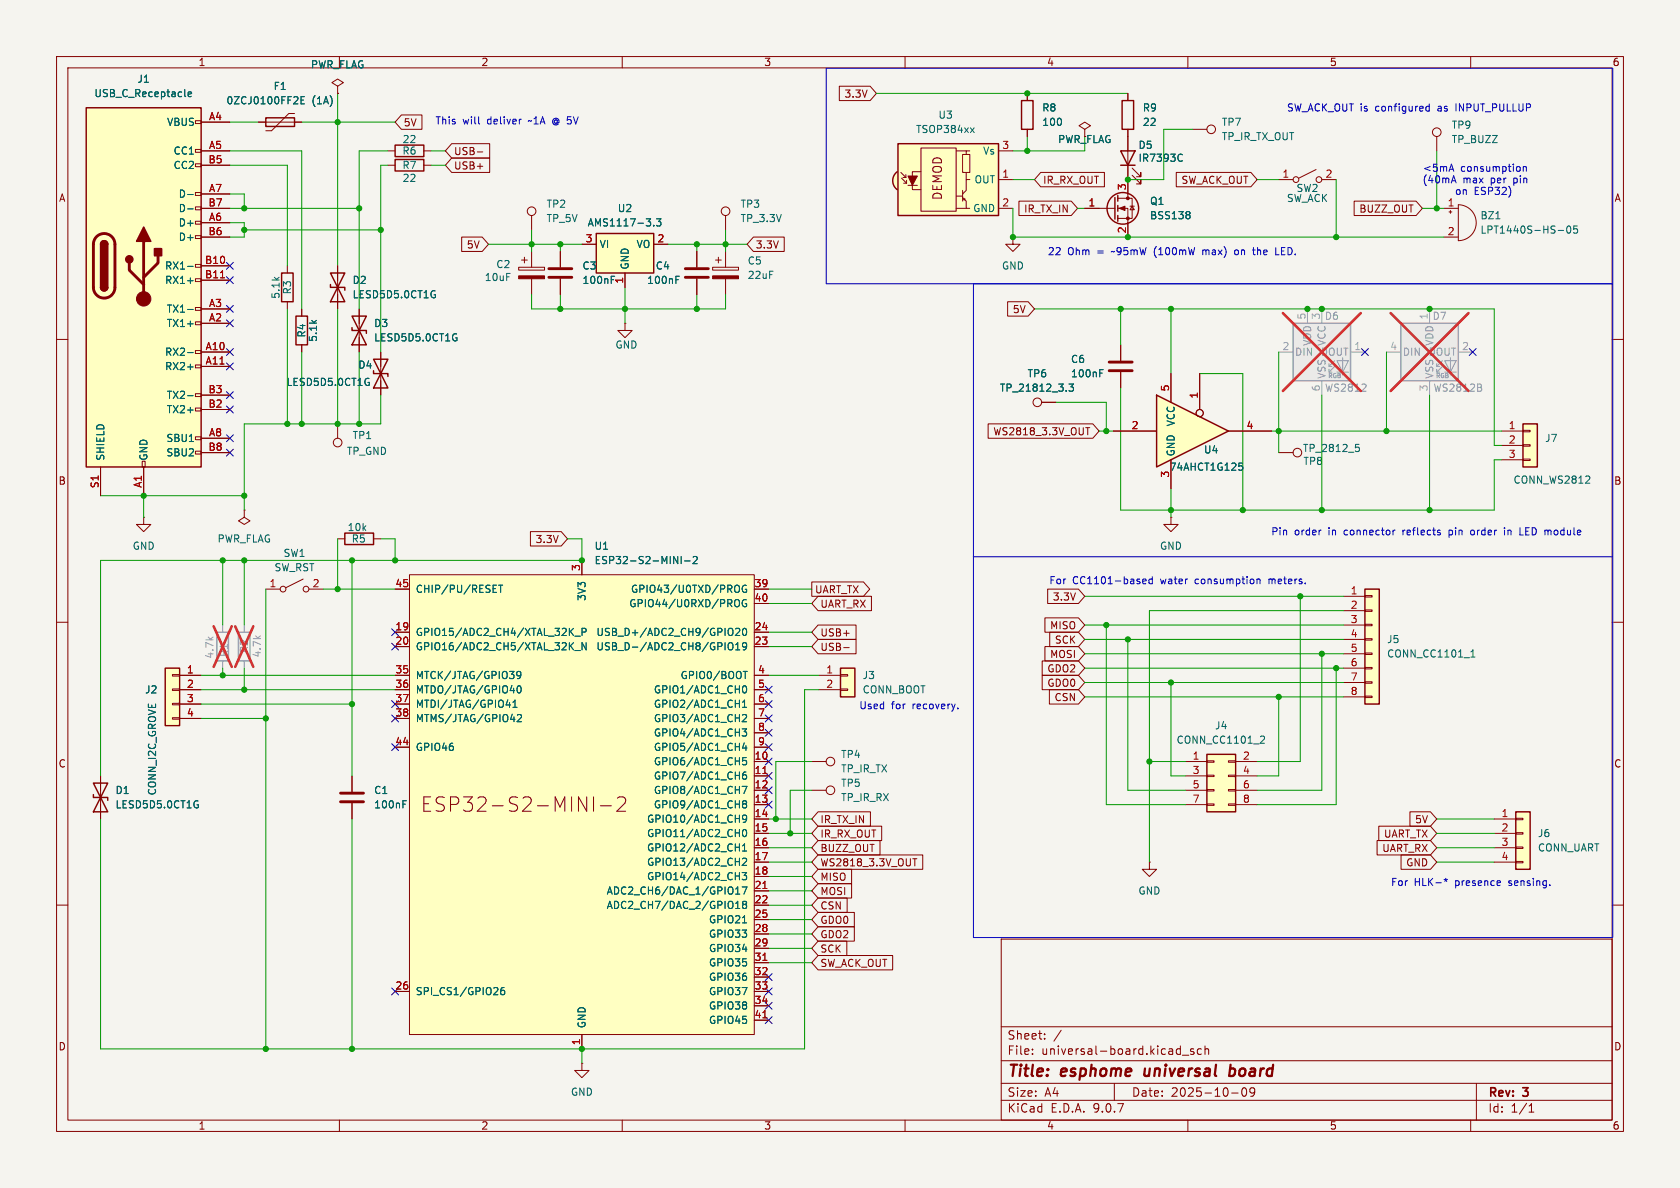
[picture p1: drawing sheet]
<svg xmlns="http://www.w3.org/2000/svg" width="297mm" height="210mm" viewBox="0 0 297 210" stroke-linecap="round" stroke-linejoin="round" font-family="sans-serif">
<defs><g id="words">
<text font-size="3.5" fill="#840000" x="73.3" y="143.7">ESP32-S2-MINI-2</text>
<g font-size="2.8" fill="#840000">
<text x="178" y="190.9">Title:</text>
<text x="187.7" y="190.9">esphome</text>
<text x="203.1" y="190.9">universal</text>
<text x="219" y="190.9">board</text>
</g>
<g font-size="2.1" fill="#840000">
<text x="166.7" y="35.5" transform="rotate(-90 166.7 35.5)">DEMOD</text>
<text x="178" y="184">Sheet:</text>
<text x="178" y="186.7">File:</text>
<text x="184.1" y="186.7">universal-board.kicad_sch</text>
<text x="178" y="196.9">KiCad</text>
<text x="178" y="194.1">Size:</text>
<text x="184.7" y="194.1">A4</text>
<text x="185.7" y="196.9">E.D.A.</text>
<text x="193.3" y="196.9">9.0.7</text>
<text x="200" y="194.1">Date:</text>
<text x="207" y="194.1">2025-10-09</text>
<text x="263" y="194.3">Rev:</text>
<text x="263" y="196.9">Id:</text>
<text x="267.1" y="196.9">1/1</text>
<text x="269.4" y="194.3">3</text>
</g>
<g font-size="1.8" fill="#840000">
<text x="35" y="11.9">1</text>
<text x="85" y="11.9">2</text>
<text x="135" y="11.9">3</text>
<text x="185" y="11.9">4</text>
<text x="235" y="11.9">5</text>
<text x="285" y="11.9">6</text>
<text x="149.2" y="17.5">3.3V</text>
<text x="71.3" y="22.5">5V</text>
<text x="80.2" y="27.6">USB-</text>
<text x="187" y="25.5">PWR_FLAG</text>
<text x="10.3" y="35.9">A</text>
<text x="80.2" y="30.2">USB+</text>
<text x="184.3" y="32.7">IR_RX_OUT</text>
<text x="208.8" y="32.7">SW_ACK_OUT</text>
<text x="285.3" y="35.9">A</text>
<text x="180.9" y="37.8">IR_TX_IN</text>
<text x="240.2" y="37.8">BUZZ_OUT</text>
<text x="82.4" y="44.1">5V</text>
<text x="133.5" y="44.1">3.3V</text>
<text x="178.9" y="55.6">5V</text>
<text x="175.5" y="77.2">WS2818_3.3V_OUT</text>
<text x="10.3" y="85.9">B</text>
<text x="285.3" y="85.9">B</text>
<text x="94.6" y="96.2">3.3V</text>
<text x="144" y="105.1">UART_TX</text>
<text x="144.9" y="107.6">UART_RX</text>
<text x="186" y="106.4">3.3V</text>
<text x="144.9" y="112.7">USB+</text>
<text x="185.5" y="111.4">MISO</text>
<text x="186.4" y="114">SCK</text>
<text x="144.9" y="115.3">USB-</text>
<text x="185.1" y="119.1">GDO2</text>
<text x="185.5" y="116.5">MOSI</text>
<text x="185.1" y="121.6">GDO0</text>
<text x="186.3" y="124.1">CSN</text>
<text x="10.3" y="135.9">C</text>
<text x="285.3" y="135.9">C</text>
<text x="144.9" y="148.3">IR_RX_OUT</text>
<text x="144.9" y="145.7">IR_TX_IN</text>
<text x="244.6" y="148.3">UART_TX</text>
<text x="250.1" y="145.7">5V</text>
<text x="144.9" y="155.9">MISO</text>
<text x="144.9" y="150.8">BUZZ_OUT</text>
<text x="144.9" y="153.4">WS2818_3.3V_OUT</text>
<text x="244.3" y="150.8">UART_RX</text>
<text x="248.5" y="153.4">GND</text>
<text x="144.9" y="161">CSN</text>
<text x="144.9" y="158.4">MOSI</text>
<text x="144.9" y="163.5">GDO0</text>
<text x="144.9" y="166.1">GDO2</text>
<text x="144.9" y="168.6">SCK</text>
<text x="144.9" y="171.1">SW_ACK_OUT</text>
<text x="10.3" y="185.9">D</text>
<text x="285.3" y="185.9">D</text>
<text x="35" y="199.9">1</text>
<text x="85" y="199.9">2</text>
<text x="135" y="199.9">3</text>
<text x="185" y="199.9">4</text>
<text x="235" y="199.9">5</text>
<text x="285" y="199.9">6</text>
</g>
<g font-size="1.8" fill="#006464">
<text x="16.6" y="17.4">USB_C_Receptacle</text>
<text x="24.2" y="14.8">J1</text>
<text x="48.3" y="16.1">F1</text>
<text x="54.9" y="12.3">PWR_FLAG</text>
<text x="29.4" y="22.5">VBUS</text>
<text x="39.9" y="18.6">0ZCJ0100FF2E</text>
<text x="55.1" y="18.6">(1A)</text>
<text x="161.8" y="23.7">TSOP384xx</text>
<text x="165.8" y="21.2">U3</text>
<text x="184.2" y="19.9">R8</text>
<text x="184.2" y="22.5">100</text>
<text x="201.9" y="19.9">R9</text>
<text x="201.9" y="22.5">22</text>
<text x="215.9" y="22.5">TP7</text>
<text x="256.5" y="23">TP9</text>
<text x="30.6" y="27.5">CC1</text>
<text x="71" y="27.5">R6</text>
<text x="71.1" y="25.5">22</text>
<text x="173.7" y="27.5">Vs</text>
<text x="201.2" y="26.5">D5</text>
<text x="201.2" y="28.8">IR7393C</text>
<text x="215.9" y="25">TP_IR_TX_OUT</text>
<text x="256.5" y="25.5">TP_BUZZ</text>
<text x="30.6" y="30.1">CC2</text>
<text x="31.5" y="35.2">D-</text>
<text x="71" y="30.1">R7</text>
<text x="71.1" y="32.4">22</text>
<text x="172.2" y="32.6">OUT</text>
<text x="227.4" y="35.9">SW_ACK</text>
<text x="229.1" y="34.1">SW2</text>
<text x="31.5" y="37.7">D-</text>
<text x="31.5" y="40.2">D+</text>
<text x="96.5" y="36.9">TP2</text>
<text x="96.5" y="39.5">TP_5V</text>
<text x="103.8" y="40.2">AMS1117-3.3</text>
<text x="109.1" y="37.7">U2</text>
<text x="130.8" y="36.9">TP3</text>
<text x="130.8" y="39.5">TP_3.3V</text>
<text x="171.9" y="37.7">GND</text>
<text x="203.2" y="39">BSS138</text>
<text x="203.2" y="36.4">Q1</text>
<text x="261.6" y="39">BZ1</text>
<text x="261.6" y="41.5">LPT1440S-HS-05</text>
<text x="29.1" y="47.9">RX1-</text>
<text x="31.5" y="42.8">D+</text>
<text x="87.6" y="47.6">C2</text>
<text x="102.9" y="47.9">C3</text>
<text x="105.9" y="44">VI</text>
<text x="111.4" y="47.8" transform="rotate(-90 111.4 47.8)">GND</text>
<text x="112.4" y="44">VO</text>
<text x="115.8" y="47.9">C4</text>
<text x="132.1" y="47">C5</text>
<text x="177" y="47.9">GND</text>
<text x="29.1" y="50.4">RX1+</text>
<text x="49.6" y="52.9" transform="rotate(-90 49.6 52.9)">5.1k</text>
<text x="51.7" y="52.1" transform="rotate(-90 51.7 52.1)">R3</text>
<text x="62.2" y="50.4">D2</text>
<text x="62.2" y="52.9">LESD5D5.0CT1G</text>
<text x="85.6" y="49.9">10uF</text>
<text x="102.9" y="50.4">100nF</text>
<text x="114.3" y="50.4">100nF</text>
<text x="132.1" y="49.5">22uF</text>
<text x="29.4" y="55.5">TX1-</text>
<text x="29.4" y="58">TX1+</text>
<text x="54.2" y="59.8" transform="rotate(-90 54.2 59.8)">R4</text>
<text x="66" y="58">D3</text>
<text x="29.1" y="63.1">RX2-</text>
<text x="29.1" y="65.6">RX2+</text>
<text x="56.2" y="60.5" transform="rotate(-90 56.2 60.5)">5.1k</text>
<text x="63.3" y="65.4">D4</text>
<text x="66" y="60.6">LESD5D5.0CT1G</text>
<text x="108.7" y="61.8">GND</text>
<text x="189.2" y="64.4">C6</text>
<text x="29.4" y="70.7">TX2-</text>
<text x="50.6" y="68.4">LESD5D5.0CT1G</text>
<text x="176.7" y="69.4">TP_21812_3.3</text>
<text x="181.6" y="66.9">TP6</text>
<text x="189.2" y="66.9">100nF</text>
<text x="29.4" y="73.3">TX2+</text>
<text x="62.2" y="77.8">TP1</text>
<text x="207.9" y="75.5" transform="rotate(-90 207.9 75.5)">VCC</text>
<text x="18.6" y="81.5" transform="rotate(-90 18.6 81.5)">SHIELD</text>
<text x="26.3" y="81.5" transform="rotate(-90 26.3 81.5)">GND</text>
<text x="29.3" y="78.3">SBU1</text>
<text x="29.3" y="80.9">SBU2</text>
<text x="61.2" y="80.6">TP_GND</text>
<text x="206.7" y="83.4">74AHCT1G125</text>
<text x="207.9" y="80.8" transform="rotate(-90 207.9 80.8)">GND</text>
<text x="212.8" y="80.4">U4</text>
<text x="230.2" y="80.1">TP_2812_5</text>
<text x="230.3" y="82.4">TP8</text>
<text x="273.1" y="78.3">J7</text>
<text x="267.5" y="85.7">CONN_WS2812</text>
<text x="61.4" y="94.1">10k</text>
<text x="23.4" y="97.4">GND</text>
<text x="38.4" y="96.1">PWR_FLAG</text>
<text x="48.4" y="101.2">SW_RST</text>
<text x="50" y="98.7">SW1</text>
<text x="62.1" y="96.1">R5</text>
<text x="105" y="99.9">ESP32-S2-MINI-2</text>
<text x="105" y="97.4">U1</text>
<text x="205" y="97.4">GND</text>
<text x="73.4" y="105">CHIP/PU/RESET</text>
<text x="103.7" y="106.3" transform="rotate(-90 103.7 106.3)">3V3</text>
<text x="111.1" y="107.5">GPIO44/U0RXD/PROG</text>
<text x="111.4" y="105">GPIO43/U0TXD/PROG</text>
<text x="73.4" y="112.6">GPIO15/ADC2_CH4/XTAL_32K_P</text>
<text x="105.3" y="112.6">USB_D+/ADC2_CH9/GPIO20</text>
<text x="245.1" y="113.9">J5</text>
<text x="73.4" y="115.2">GPIO16/ADC2_CH5/XTAL_32K_N</text>
<text x="105.3" y="115.2">USB_D-/ADC2_CH8/GPIO19</text>
<text x="245.1" y="116.4">CONN_CC1101_1</text>
<text x="25.5" y="122.8">J2</text>
<text x="73.4" y="120.2">MTCK/JTAG/GPIO39</text>
<text x="73.4" y="122.8">MTDO/JTAG/GPIO40</text>
<text x="73.4" y="125.3">MTDI/JTAG/GPIO41</text>
<text x="115.5" y="122.8">GPIO1/ADC1_CH0</text>
<text x="115.5" y="125.3">GPIO2/ADC1_CH1</text>
<text x="120.2" y="120.2">GPIO0/BOOT</text>
<text x="152.4" y="120.2">J3</text>
<text x="152.4" y="122.8">CONN_BOOT</text>
<text x="73.4" y="127.9">MTMS/JTAG/GPIO42</text>
<text x="115.5" y="127.9">GPIO3/ADC1_CH2</text>
<text x="115.5" y="130.4">GPIO4/ADC1_CH3</text>
<text x="207.9" y="131.7">CONN_CC1101_2</text>
<text x="214.7" y="129.1">J4</text>
<text x="73.4" y="132.9">GPIO46</text>
<text x="115.5" y="132.9">GPIO5/ADC1_CH4</text>
<text x="115.5" y="135.5">GPIO6/ADC1_CH5</text>
<text x="148.6" y="134.2">TP4</text>
<text x="148.6" y="136.8">TP_IR_TX</text>
<text x="20.3" y="140.6">D1</text>
<text x="20.3" y="143.1">LESD5D5.0CT1G</text>
<text x="27.8" y="140.7" transform="rotate(-90 27.8 140.7)">CONN_I2C_GROVE</text>
<text x="66" y="140.6">C1</text>
<text x="66" y="143.1">100nF</text>
<text x="115.5" y="138">GPIO7/ADC1_CH6</text>
<text x="115.5" y="140.6">GPIO8/ADC1_CH7</text>
<text x="115.5" y="143.1">GPIO9/ADC1_CH8</text>
<text x="148.6" y="139.3">TP5</text>
<text x="148.6" y="141.8">TP_IR_RX</text>
<text x="114.3" y="145.6">GPIO10/ADC1_CH9</text>
<text x="114.3" y="148.2">GPIO11/ADC2_CH0</text>
<text x="271.8" y="148.2">J6</text>
<text x="114.3" y="150.7">GPIO12/ADC2_CH1</text>
<text x="114.3" y="153.3">GPIO13/ADC2_CH2</text>
<text x="114.3" y="155.8">GPIO14/ADC2_CH3</text>
<text x="271.8" y="150.7">CONN_UART</text>
<text x="107.2" y="158.3">ADC2_CH6/DAC_1/GPIO17</text>
<text x="107.2" y="160.9">ADC2_CH7/DAC_2/GPIO18</text>
<text x="201.2" y="158.3">GND</text>
<text x="125.2" y="163.4">GPIO21</text>
<text x="125.2" y="166">GPIO33</text>
<text x="125.2" y="168.5">GPIO34</text>
<text x="125.2" y="171">GPIO35</text>
<text x="125.2" y="173.6">GPIO36</text>
<text x="73.4" y="176.1">SPI_CS1/GPIO26</text>
<text x="125.2" y="176.1">GPIO37</text>
<text x="125.2" y="178.7">GPIO38</text>
<text x="103.7" y="181.9" transform="rotate(-90 103.7 181.9)">GND</text>
<text x="125.2" y="181.2">GPIO45</text>
<text x="100.8" y="193.9">GND</text>
</g>
<g font-size="1.8" fill="#a90000">
<text x="36.8" y="21.3">A4</text>
<text x="36.8" y="29">B5</text>
<text x="36.8" y="26.4">A5</text>
<text x="177.1" y="26.4">3</text>
<text x="36.8" y="34">A7</text>
<text x="177.1" y="31.5">1</text>
<text x="199.1" y="33.7" transform="rotate(-90 199.1 33.7)">3</text>
<text x="226.6" y="31.5">1</text>
<text x="234.2" y="31.5">2</text>
<text x="36.8" y="36.6">B7</text>
<text x="36.8" y="41.7">B6</text>
<text x="36.8" y="39.1">A6</text>
<text x="177.1" y="36.6">2</text>
<text x="192.3" y="36.6">1</text>
<text x="199.1" y="41.3" transform="rotate(-90 199.1 41.3)">2</text>
<text x="255.8" y="36.6">1</text>
<text x="255.8" y="41.7">2</text>
<text x="36.2" y="46.7">B10</text>
<text x="103.4" y="42.9">3</text>
<text x="116.1" y="42.9">2</text>
<text x="36.2" y="49.3">B11</text>
<text x="110.2" y="50.2" transform="rotate(-90 110.2 50.2)">1</text>
<text x="36.8" y="54.4">A3</text>
<text x="36.8" y="56.9">A2</text>
<text x="36.2" y="62">A10</text>
<text x="36.2" y="64.5">A11</text>
<text x="36.8" y="69.6">B3</text>
<text x="206.8" y="69.3" transform="rotate(-90 206.8 69.3)">5</text>
<text x="211.8" y="70.6" transform="rotate(-90 211.8 70.6)">1</text>
<text x="36.8" y="72.1">B2</text>
<text x="36.8" y="77.2">A8</text>
<text x="200" y="75.9">2</text>
<text x="220.3" y="75.9">4</text>
<text x="266.6" y="75.9">1</text>
<text x="36.8" y="79.8">B8</text>
<text x="266.6" y="78.5">2</text>
<text x="266.6" y="81">3</text>
<text x="17.5" y="86.4" transform="rotate(-90 17.5 86.4)">S1</text>
<text x="25.1" y="86.3" transform="rotate(-90 25.1 86.3)">A1</text>
<text x="206.8" y="84.5" transform="rotate(-90 206.8 84.5)">3</text>
<text x="102.6" y="101" transform="rotate(-90 102.6 101)">3</text>
<text x="47.6" y="103.9">1</text>
<text x="55.2" y="103.9">2</text>
<text x="69.8" y="103.9">45</text>
<text x="133.3" y="103.9">39</text>
<text x="133.3" y="106.4">40</text>
<text x="238.7" y="105.2">1</text>
<text x="238.7" y="107.7">2</text>
<text x="69.8" y="111.5">19</text>
<text x="133.3" y="111.5">24</text>
<text x="238.7" y="110.2">3</text>
<text x="238.7" y="112.8">4</text>
<text x="32.9" y="119.1">1</text>
<text x="69.8" y="114">20</text>
<text x="69.8" y="119.1">35</text>
<text x="133.3" y="114">23</text>
<text x="133.9" y="119.1">4</text>
<text x="146" y="119.1">1</text>
<text x="238.7" y="115.3">5</text>
<text x="238.7" y="117.9">6</text>
<text x="32.9" y="121.7">2</text>
<text x="32.9" y="124.2">3</text>
<text x="69.8" y="121.7">36</text>
<text x="69.8" y="124.2">37</text>
<text x="133.9" y="121.7">5</text>
<text x="133.9" y="124.2">6</text>
<text x="146" y="121.7">2</text>
<text x="238.7" y="120.4">7</text>
<text x="238.7" y="122.9">8</text>
<text x="32.9" y="126.7">4</text>
<text x="69.8" y="131.8">44</text>
<text x="69.8" y="126.7">38</text>
<text x="133.9" y="126.7">7</text>
<text x="133.9" y="129.3">8</text>
<text x="133.9" y="131.8">9</text>
<text x="133.3" y="134.4">10</text>
<text x="133.3" y="136.9">11</text>
<text x="210.7" y="134.4">1</text>
<text x="210.7" y="136.9">3</text>
<text x="219.6" y="134.4">2</text>
<text x="219.6" y="136.9">4</text>
<text x="133.3" y="139.4">12</text>
<text x="133.3" y="142">13</text>
<text x="210.7" y="139.4">5</text>
<text x="210.7" y="142">7</text>
<text x="219.6" y="139.4">6</text>
<text x="219.6" y="142">8</text>
<text x="133.3" y="144.5">14</text>
<text x="133.3" y="147.1">15</text>
<text x="133.3" y="149.6">16</text>
<text x="265.4" y="144.5">1</text>
<text x="265.4" y="147.1">2</text>
<text x="265.4" y="149.6">3</text>
<text x="133.3" y="152.1">17</text>
<text x="133.3" y="154.7">18</text>
<text x="265.4" y="152.1">4</text>
<text x="133.3" y="157.2">21</text>
<text x="133.3" y="159.8">22</text>
<text x="133.3" y="162.3">25</text>
<text x="133.3" y="164.8">28</text>
<text x="133.3" y="167.4">29</text>
<text x="133.3" y="169.9">31</text>
<text x="133.3" y="172.5">32</text>
<text x="69.8" y="175">26</text>
<text x="133.3" y="175">33</text>
<text x="133.3" y="177.5">34</text>
<text x="102.6" y="184.9" transform="rotate(-90 102.6 184.9)">1</text>
<text x="133.3" y="180.1">41</text>
</g>
<g font-size="1.8" fill="#0000c2">
<text x="76.9" y="22.2">This</text>
<text x="81.8" y="22.2">will</text>
<text x="86.2" y="22.2">deliver</text>
<text x="93.8" y="22.2">~1A @ 5V</text>
<text x="227.4" y="19.9">SW_ACK_OUT is</text>
<text x="243.2" y="19.9">configured</text>
<text x="254.5" y="19.9">as</text>
<text x="257.8" y="19.9">INPUT_PULLUP</text>
<text x="251.4" y="32.6">(40mA</text>
<text x="251.5" y="30.6">&lt;5mA</text>
<text x="257.7" y="34.7">on</text>
<text x="258.2" y="30.6">consumption</text>
<text x="258.6" y="32.6">max</text>
<text x="261.2" y="34.7">ESP32)</text>
<text x="263.6" y="32.6">per</text>
<text x="267.8" y="32.6">pin</text>
<text x="185.1" y="45.3">22</text>
<text x="188.7" y="45.3">Ohm</text>
<text x="194.1" y="45.3">=</text>
<text x="196.8" y="45.3">~95mW</text>
<text x="204.5" y="45.3">(100mW</text>
<text x="213.3" y="45.3">max)</text>
<text x="219.1" y="45.3">on</text>
<text x="222.6" y="45.3">the</text>
<text x="226.7" y="45.3">LED.</text>
<text x="224.6" y="94.8">Pin</text>
<text x="228.8" y="94.8">order</text>
<text x="235" y="94.8">in</text>
<text x="237.9" y="94.8">connector</text>
<text x="248.4" y="94.8">reflects</text>
<text x="256.8" y="94.8">pin</text>
<text x="260.9" y="94.8">order</text>
<text x="267" y="94.8">in</text>
<text x="269.9" y="94.8">LED module</text>
<text x="185.4" y="103.5">For</text>
<text x="189.6" y="103.5">CC1101-based</text>
<text x="205.3" y="103.5">water</text>
<text x="211.5" y="103.5">consumption</text>
<text x="224.7" y="103.5">meters.</text>
<text x="151.8" y="125.6">Used</text>
<text x="157.6" y="125.6">for</text>
<text x="161.4" y="125.6">recovery.</text>
<text x="245.8" y="156.8">For</text>
<text x="250" y="156.8">HLK-*</text>
<text x="257.3" y="156.8">presence</text>
<text x="267" y="156.8">sensing.</text>
</g>
<g font-size="1.8" fill="#a5a4a2">
<text x="230.9" y="56.6" transform="rotate(-90 230.9 56.6)">5</text>
<text x="233.4" y="56.6" transform="rotate(-90 233.4 56.6)">3</text>
<text x="252.5" y="56.6" transform="rotate(-90 252.5 56.6)">1</text>
<text x="226.6" y="62">2</text>
<text x="239.3" y="62">1</text>
<text x="245.7" y="62">4</text>
<text x="258.4" y="62">2</text>
<text x="233.4" y="69.3" transform="rotate(-90 233.4 69.3)">6</text>
<text x="252.5" y="69.3" transform="rotate(-90 252.5 69.3)">3</text>
</g>
<g font-size="1.8" fill="#939391">
<text x="234.1" y="56.7">D6</text>
<text x="253.2" y="56.7">D7</text>
<text x="228.9" y="63.1">DIN</text>
<text x="232" y="61.2" transform="rotate(-90 232 61.2)">VDD</text>
<text x="233.4" y="63.1">DOUT</text>
<text x="234.5" y="61.2" transform="rotate(-90 234.5 61.2)">VCC</text>
<text x="247.9" y="63.1">DIN</text>
<text x="252.5" y="63.1">DOUT</text>
<text x="253.6" y="61.2" transform="rotate(-90 253.6 61.2)">VDD</text>
<text x="234.1" y="69.4">WS2812</text>
<text x="234.5" y="67.1" transform="rotate(-90 234.5 67.1)">VSS</text>
<text x="253.3" y="69.4">WS2812B</text>
<text x="253.6" y="67.1" transform="rotate(-90 253.6 67.1)">VSS</text>
<text x="37.9" y="116.5" transform="rotate(-90 37.9 116.5)">4.7k</text>
<text x="40.5" y="116.2" transform="rotate(-90 40.5 116.2)">R1</text>
<text x="44" y="115.6" transform="rotate(-90 44 115.6)">R2</text>
<text x="46.3" y="116.3" transform="rotate(-90 46.3 116.3)">4.7k</text>
</g>
<g font-size="1.1" fill="#9c9b98">
<text x="234.7" y="67">RGB</text>
<text x="253.7" y="67">RGB</text>
</g>
</g></defs>
<path d="M0 0h297v210h-297z" fill="#f5f4ef" stroke="#f5f4ef" stroke-width=".18"/>
<g fill="none" stroke="#840000" stroke-width=".18">
<path d="M10 10h277v190h-277zM12 12h273v186h-273zM60 10v2M110 10v2M160 10v2M210 10v2M260 10v2M10 60h2M285 60h2M10 110h2M285 110h2M10 160h2"/>
<path d="M177 166h108v32h-108zM285 160h2M60 198v2M110 198v2M160 198v2M177 194.5h108M177 191.5h108M177 187.5h108M177 181.5h108M182.5 186.3v.1M182.5 185.5v.1M184.7 183.6v.1"/>
<path d="M184.7 182.8v.1M187.6 182.1l-1.3 2M197 191.5v3M209 186.5h1.2M210 198v2M211 185.5l-.3-.1-.2 .2v.2l.5 .2v.3h-.5M212.4 185.5l-.4-.1-.3 .3v.4l.1 .2h.6M213 185.5l.2-.1 .4 .1 .1 .9M213 184.9v1.5M217.7 193.2h1.2M219.7 192.4l.2-.1a.81 .81 0 0 1 .6 .6 .81 .81 0 0 1-.3 .8l-.2 .1a.81 .81 0 0 1-.3-1.4zM221.8 192.9l-.3 .3h-.3l-.2-.3 .1-.5 .4-.1 .2 .1a.99 .99 0 0 1-.3 1.4h-.3"/>
<path d="M260 198v2M261 191.5v6.5M270.3 196.6h.9M270.3 195.5l.4-.4v1.5"/>
</g>
<path d="M202.4 188.9l-.1 1 .2 .3M217.5 189l.2-.1 .5 .1M217.6 188.2l-.3 2M218.2 190a.66 .66 0 0 1-.9 .1" fill="none" stroke="#840000" stroke-width=".4"/>
<path d="M269.2 74.9h2.6v7.7h-2.6z" fill="#ffffc2"/>
<path d="M47 20.8h5.1v1.6h-5.1zM49.8 48.3h2v5h-2zM52.3 55.9h2.1v5.1h-2.1zM66 63.5h2.6l-2.6 5.1h2.6zM66 65.5v.5h2.6v.5M269.2 74.9h2.6v7.7h-2.6zM61 94.2h5v2.1h-5z" fill="none" stroke="#840000" stroke-width=".25"/>
<g fill="none" stroke="#840000" stroke-width=".18">
<path d="M59.7 15.2l1-.6-1-.6-1 .6 1 .6v1.3M59.7 16.5h.1M45.7 21.6h7.6M52.1 20.1h-1l-3.1 3h-1M128.3 38.1v2.5M50.8 47v1.3M50.8 53.3v1.3M53.3 54.6v1.3M110.5 57.2v1.2h1.3l-1.3 1.3-1.3-1.3h1.3M110.5 57.2h.1M123.2 44.5v2.7M123.2 49.3v2.8"/>
<path d="M126 47.2h4.6v.6h-4.6zM126.5 46h1M127 45.5v1M128.3 44.5v2.7M128.3 49.3v2.8M53.3 61v1.2M67.3 62.2v7.7M198.1 61v2.8M198.1 65.8v2.8M265.4 76.2h3.8M265.4 78.7h3.8M269.2 76.1h1.3v.2h-1.3z"/>
<path d="M269.2 78.6h1.3v.3h-1.3zM25.4 91.4v1.3h1.3l-1.3 1.3-1.3-1.3h1.3M25.4 91.4h.1M43.2 90.2v1.2l1 .7-1 .6-1-.6 1-.7M43.2 90.2h.1M59.7 95.3h1.3M66 95.3h1.3M265.4 81.3h3.8M269.2 81.2h1.3v.2h-1.3zM47 104.1h2.5M53.6 102.4l-3.1 1.5M54.6 104.1h2.5"/>
<path d="M143.5 139.7h2.5"/>
<circle cx="128.3" cy="37.3" r=".76"/>
<circle cx="50" cy="104.1" r=".51"/>
<circle cx="54.1" cy="104.1" r=".51"/>
<circle cx="146.8" cy="139.7" r=".76"/>
</g>
<path d="M53.2 17.7h.4M53.8 17.1h-.6v1.3h.6M119.5 49.4h.4M119.5 48.8h.6M64.9 66.9h.3M65.1 67.6h.2v.4l-.2 .1M194.4 66h.4M194.4 65.3h.6M280.9 84.2l.2 .2-.1 .3-.7 .7h.8" fill="none" stroke="#006464" stroke-width=".18"/>
<path d="M121.2 47.5h4M121.2 49h4M196.1 64h4.1M196.1 65.5h4.1" fill="none" stroke="#840000" stroke-width=".51"/>
<path d="M126 48.8h4.6v.5h-4.6z" fill="#840000" stroke="#840000" stroke-width=".18"/>
<path d="M15.2 19.1h20.4v63.5h-20.4z" fill="#ffffc2"/>
<g fill="none" stroke="#840000" stroke-width=".18">
<path d="M34.5 21.3h1.1v.5h-1.1zM34.5 26.4h1.1v.5h-1.1zM34.5 29h1.1v.5h-1.1zM34.5 34h1.1v.5h-1.1zM34.5 36.6h1.1v.5h-1.1zM34.5 39.1h1.1v.5h-1.1zM35.6 21.6h5M35.6 26.7h5M35.6 29.2h5M35.6 34.3h5M35.6 36.8h5M35.6 39.4h5"/>
<path d="M34.5 41.7h1.1v.5h-1.1zM34.5 46.7h1.1v.5h-1.1zM34.5 49.3h1.1v.5h-1.1zM34.5 54.4h1.1v.5h-1.1zM34.5 56.9h1.1v.5h-1.1zM35.6 41.9h5M35.6 47h5M35.6 49.5h5M35.6 54.6h5M35.6 57.2h5M34.5 62h1.1v.5h-1.1zM34.5 64.5h1.1v.5h-1.1z"/>
<path d="M34.5 69.6h1.1v.5h-1.1zM34.5 72.1h1.1v.5h-1.1zM34.5 77.2h1.1v.5h-1.1zM34.5 79.8h1.1v.5h-1.1zM35.6 62.2h5M35.6 64.8h5M35.6 69.9h5M35.6 72.4h5M35.6 77.5h5M59.7 74.9v2.6M17.8 82.6v5M25.1 81.5h.6v1.1h-.6z"/>
<path d="M25.4 82.6v5M35.6 80h5"/>
<circle cx="59.7" cy="78.2" r=".76"/>
</g>
<path d="M15.2 19.1h20.4v63.5h-20.4zM17.8 43.2a.64 .64 0 0 1 .6-.7 .64 .64 0 0 1 .6 .7M17.8 50.8a.64 .64 0 0 0 .6 .6 .64 .64 0 0 0 .6-.6" fill="none" stroke="#840000" stroke-width=".25"/>
<path d="M17.1 41.8a1.9 1.9 0 0 1 2-.4 1.9 1.9 0 0 1 1.2 1.8v7.6a1.91 1.91 0 0 1-1.9 1.9 1.91 1.91 0 0 1-1.9-1.9v-7.8l.2-.6zM22.9 46.5v1.3l2.5 2.5M25.4 42.7v10.1M27.9 45.2v1.3l-2.5 2.5" fill="none" stroke="#840000" stroke-width=".51"/>
<g fill="#840000" stroke="#840000" stroke-width=".25">
<path d="M17.8 43.2h1.2v7.6h-1.2z"/>
<path d="M18 42.7a.64 .64 0 0 1 .7-.1 .64 .64 0 0 1 .3 .6h-1.2z"/>
<path d="M17.8 50.8h1.2a.64 .64 0 0 1-.6 .6 .64 .64 0 0 1-.6-.6z"/>
<path d="M25.4 40.1l1.3 2.6h-2.6z"/>
<path d="M27.3 43.9h1.3v1.3h-1.3z"/>
<circle cx="22.9" cy="45.8" r=".63"/>
</g>
<circle cx="25.4" cy="52.8" r="1.27" fill="#840000" stroke="#840000" stroke-width=".18"/>
<path d="M33.3 16.7l.6-.2-.1-.2-.4-.1-.1 .2v.6h.5M33.2 34.4h.9M33.2 36.9h.9M33.2 47.1h.9M33.2 49.6h.9M33.2 54.7h.9M33.2 62.3h.9M33.2 64.9h.9M33.2 69.9h.9" fill="none" stroke="#006464" stroke-width=".18"/>
<path d="M39 49.1h.7" fill="none" stroke="#a90000" stroke-width=".18"/>
<path d="M72.4 101.6h60.9v81.3h-60.9z" fill="#ffffc2"/>
<g fill="none" stroke="#840000" stroke-width=".18">
<path d="M102.9 99.1v2.5M207 91.4v1.3h1.3l-1.3 1.3-1.3-1.3h1.3M207 91.4h.1M69.8 104.1h2.6M69.8 111.8h2.6M69.8 114.3h2.6M69.8 119.4h2.6M72.4 101.6h60.9v81.3h-60.9zM133.3 104.1h2.6M133.3 111.8h2.6M133.3 114.3h2.6M133.3 119.4h2.6"/>
<path d="M133.3 106.7h2.6M17.8 137.2v7.6M62.2 137.2v2.8M69.8 132.1h2.6M69.8 121.9h2.6M69.8 124.5h2.6M69.8 127h2.6M133.3 132.1h2.6M133.3 121.9h2.6M133.3 124.5h2.6M133.3 127h2.6M133.3 129.5h2.6"/>
<path d="M133.3 134.6h2.6M133.3 137.2h2.6M133.3 139.7h2.6M62.2 142v2.8M102.3 140.9l1.4 2.5v-2.5M104.9 140.9v2.5M106.1 142.4h2M109.2 141.1l.3-.2h.6a.69 .69 0 0 1 .4 1.1l-1.5 1.4h1.6M133.3 142.2h2.6M133.3 144.8h2.6M133.3 147.3h2.6M133.3 149.9h2.6"/>
<path d="M133.3 152.4h2.6M133.3 154.9h2.6M133.3 157.5h2.6M69.8 175.3h2.6M133.3 175.3h2.6M133.3 160h2.6M133.3 162.6h2.6M133.3 165.1h2.6M133.3 167.6h2.6M133.3 170.2h2.6M133.3 172.7h2.6M133.3 177.8h2.6"/>
<path d="M102.9 188v1.2h1.2l-1.2 1.3-1.3-1.3h1.3M102.9 188h.1M102.9 182.9v2.5M133.3 180.3h2.6"/>
</g>
<g fill="none" stroke="#006464" stroke-width=".18">
<path d="M119.1 98.4l.7 1.2v-1.2M120.4 98.4v1.2M121 99.2h1M122.5 98.5l.5-.1 .3 .3-.8 .9h.8M87.2 104.1h.4M87.2 104.7h.6M87.2 103.4h.6M88.1 103.4h.8M88.5 103.4v1.3M90.1 118.7h.8l-.5 .5M90.8 119.3v.5M92.1 119.2l-.3 .3-.3-.1-.2-.2 .2-.4 .3-.1 .2 .1a.84 .84 0 0 1-.3 1.2h-.2"/>
<path d="M100.8 111.6l.6 .7M100.8 114.2l.6 .7M101.4 111.1l-.7 .7M101.4 113.6l-.7 .7M101.6 112.5h1M101.6 115h1M102.9 111.7h.6l.1-.2v-.3l-.7-.1v1.2M103.6 113.6v1.3l-.7-1.3v1.3M128.9 113.7l.1-.1a.43 .43 0 0 1 .6 .4v.5a.42 .42 0 0 1-.2 .3 .42 .42 0 0 1-.5 0M129.4 111.1a.9 .9 0 0 1 0 1.2M130.1 111.2l.4-.1 .3 .3-.8 .9h.8M130.1 114l.3-.4v1.3"/>
<path d="M130.1 114.9h.7M130.2 103.4a.43 .43 0 0 1 .5 .5v.4a.43 .43 0 0 1-.5 .4M130.2 106a.43 .43 0 0 1 .5 .4v.4a.43 .43 0 0 1-.5 .5M131.4 111.2l.2-.1a.68 .68 0 0 1 .4 .6 .68 .68 0 0 1-.4 .6l-.2-.1-.1-.3zM131.4 118.7h.7M131.7 118.7v1.3M131.9 103.5a.59 .59 0 0 0-.7 .6 .59 .59 0 0 0 .7 .6l.1-.5h-.3M131.9 106.1a.59 .59 0 0 0-.7 .5 .59 .59 0 0 0 .7 .6l.1-.5h-.3M132 114.2l-.3 .2-.3-.1-.1-.1 .1-.5 .3-.1 .2 .1a.84 .84 0 0 1-.3 1.2h-.2M89.5 124.6h.8M90.1 124.2v.8M90.3 127.2h.7"/>
<path d="M90.7 125h.7M90.7 124.1l.3-.3v1.2M91.5 126.4l.5-.1 .2 .4-.8 .9h.8M91.5 121.4l.2-.2a.68 .68 0 0 1 .4 .7 .68 .68 0 0 1-.4 .6l-.2-.1-.1-.4zM131.2 128.8h.8l-.4 .5 .3 .2v.5l-.2 .1-.5-.1M131.2 139h.9l-.6 1.3M131.3 125h.7M131.3 126.4l.4-.1 .3 .4-.8 .9h.8M131.3 124.1l.3-.3v1.2M131.4 121.4l.2-.2a.68 .68 0 0 1 .4 .7 .68 .68 0 0 1-.4 .6l-.2-.1-.1-.4zM131.6 131.3l-.3 .9h.8M131.9 136.5h-.4a.86 .86 0 0 0 0 1.2l.4-.1 .1-.4-.3-.2h-.3l-.1 .2"/>
<path d="M131.9 131.8v.9M131.9 133.9h-.6v.6l.1-.1 .5 .1 .1 .2-.1 .4-.2 .1-.4-.1M34.7 141.5l.3 .1M34.8 142.3h.3v.4l-.3 .1M71.2 141.5h.6M71.2 142.2h.5M130 149.8h.7M130.1 157.2l.3-.4v1.3M130.1 159.7l.3-.4v1.3M130.1 158.1h.7M130.7 149.2v1.2M131.2 154.2h.8l-.4 .5 .3 .2v.5l-.2 .1-.5-.1"/>
<path d="M131.2 156.8h.9l-.6 1.3M131.3 151.8l.4-.1 .3 .4-.8 .9h.8M131.3 149.5l.3-.3v1.2M131.3 150.4h.7M131.4 146.8l.2-.2a.68 .68 0 0 1 .4 .7 .68 .68 0 0 1-.4 .6l-.2-.1-.1-.4zM131.5 142.1l-.2-.2 .2-.4h.2l.3 .3-.3 .3M131.5 142.1l-.2 .2v.4l.2 .1h.4l.1-.2v-.3l-.3-.2M131.5 159.9l-.2-.3 .2-.3h.2l.3 .3-.3 .3M131.5 159.9l-.2 .2v.4l.2 .1 .4-.1 .1-.1v-.3l-.3-.2M131.5 142.1h.2M131.5 159.9h.2M132 144.6l-.3 .3-.3-.1-.1-.2 .1-.4 .3-.1 .2 .1a.84 .84 0 0 1-.3 1.2h-.2"/>
<path d="M89.1 174.6h-.4a.86 .86 0 0 0 0 1.2l.5-.1v-.4l-.2-.2h-.3l-.2 .2M130.1 160.6h.7M131.3 163.1h.7"/>
</g>
<path d="M134.9 136.7h.7M134.9 157.1h.7M134.9 169.8h.7M134.9 179.9h.7" fill="none" stroke="#a90000" stroke-width=".18"/>
<path d="M60.2 140.2h4.1M60.2 141.7h4.1" fill="none" stroke="#840000" stroke-width=".51"/>
<path d="M16.5 138.4h2.5l-2.5 5.1h2.5zM16.5 140.5v.5h2.5v.5" fill="none" stroke="#840000" stroke-width=".25"/>
<path d="M42.2 111.8h2v5h-2z" fill="none" stroke="#9c9b98" stroke-width=".25"/>
<path d="M43.2 110.5v1.3M43.2 116.8v1.3" fill="none" stroke="#9c9b98" stroke-width=".18"/>
<path d="M41.6 110.7l3.2 7.2M44.8 110.7l-3.2 7.2" fill="none" stroke="#e12e31" stroke-width=".46"/>
<path d="M29.2 118.1h2.5v10.2h-2.5z" fill="#ffffc2"/>
<path d="M29.2 118.1h2.5v10.2h-2.5z" fill="none" stroke="#840000" stroke-width=".25"/>
<path d="M30.5 119.3h1.2v.2h-1.2zM31.7 119.4h3.9M30.5 121.8h1.2v.2h-1.2zM30.5 124.3h1.2v.3h-1.2zM30.5 126.9h1.2v.2h-1.2zM31.7 121.9h3.9M31.7 124.5h3.9M31.7 127h3.9" fill="none" stroke="#840000" stroke-width=".18"/>
<path d="M38.4 111.8h2v5h-2z" fill="none" stroke="#9c9b98" stroke-width=".25"/>
<path d="M39.4 110.5v1.3M39.4 116.8v1.3" fill="none" stroke="#9c9b98" stroke-width=".18"/>
<path d="M37.8 110.7l3.2 7.2M41 110.7l-3.2 7.2" fill="none" stroke="#e12e31" stroke-width=".46"/>
<path d="M148.6 118.1h2.5v5.1h-2.5z" fill="#ffffc2"/>
<path d="M69.8 28.2h5.1v2h-5.1zM148.6 118.1h2.5v5.1h-2.5z" fill="none" stroke="#840000" stroke-width=".25"/>
<g fill="none" stroke="#840000" stroke-width=".18">
<path d="M68.6 29.2h1.2M74.9 29.2h1.3M144.8 119.4h3.8M148.6 119.3h1.3v.2h-1.3zM143.5 134.6h2.5M144.8 121.9h3.8M148.6 121.8h1.3v.2h-1.3z"/>
<circle cx="146.8" cy="134.6" r=".76"/>
</g>
<path d="M105.4 41.3h10.2v7h-10.2z" fill="#ffffc2"/>
<g fill="none" stroke="#840000" stroke-width=".25">
<path d="M180.6 17.8h2v5.1h-2zM198.4 17.8h2v5.1h-2zM69.8 25.7h5.1v2h-5.1zM197.1 34.9v3.8M197.6 34.5v1.1M197.6 36.3v1M197.6 38.1v1M198.1 26.7h2.6l-1.3 2.5zM198.1 29.2h2.6M58.4 48.3h2.6l-2.6 5h2.6zM58.4 50.3v.5h2.6v.5M62.2 55.9h2.6l-2.6 5.1h2.6z"/>
<path d="M62.2 57.9v.5h2.6v.5M105.4 41.3h10.2v7h-10.2z"/>
<circle cx="198.5" cy="36.8" r="2.79"/>
</g>
<g fill="none" stroke="#840000" stroke-width=".18">
<path d="M181.6 16.5v1.3M199.4 16.5v1.3M68.6 26.7h1.2M74.9 26.7h1.3M94 38.1v2.5M181.6 22.9v1.2M191.8 22.9l1-.7-1-.6-1 .6 1 .7v1.2M191.8 36.8h5.3M197.6 35.1h2.6v3.5h-2.6M197.6 36.8h1.8v5.1M199.4 22.9v12.2M199.8 36.4h.7"/>
<path d="M200.2 36.4l.3 .7h-.7zM200.2 31l1.5 1.5v-.7v.7h-.8M200.2 29.7l1.5 1.5v-.7v.7h-.8M210.8 22.9h2.6M226.1 31.8h2.5M232.7 30l-3.1 1.5M233.7 31.8h2.5M254 24.1v2.6M255.3 36.8h2.5M256.2 37.5h.5M256.4 37.2v.5M257.8 36.2a3.2 3.2 0 0 1 3.2 3.2 3.2 3.2 0 0 1-3.2 3.1z"/>
<path d="M59.7 47v7.6M63.5 54.6v7.6M91.7 47.2h4.6v.6h-4.6zM92.2 46h1M92.7 45.5v1M94 44.5v2.7M94 49.3v2.8M99.1 44.5v2.7M99.1 49.3v2.8M102.9 43.2h2.5M110.5 48.3v2.5M115.6 43.2h2.5"/>
<path d="M255.3 41.9h2.5"/>
<circle cx="94" cy="37.3" r=".76"/>
<circle cx="214.1" cy="22.9" r=".76"/>
<circle cx="229.1" cy="31.8" r=".51"/>
<circle cx="233.2" cy="31.8" r=".51"/>
<circle cx="254" cy="23.4" r=".76"/>
</g>
<g fill="none" stroke="#006464" stroke-width=".18">
<path d="M115.6 39.8v.1M116.1 38.7h.7l-.4 .5 .4 .1v.5l-.2 .1-.5-.1M208.7 27.2l.3 .2M209 28.4l-.3 .1M210.1 37.4l.3 .3-.3 .3 .3 .2v.2l-.3 .3M264.5 38.7h.7M278.8 39.9h-.6v.7l.2-.2 .4 .1 .1 .2-.1 .4-.1 .1-.5-.1M76.6 51.4h.3M76.7 52.1h.3v.4l-.3 .1M80.4 59l.3 .1M80.5 59.7h.3v.4l-.3 .2M108.1 49.4h.4"/>
<path d="M108.1 48.8h.6M275.5 40.7h.9M277.1 40.1l.2-.2a.68 .68 0 0 1 .4 .7 .68 .68 0 0 1-.4 .6l-.2-.1-.1-.4z"/>
</g>
<g fill="#840000" stroke="#840000" stroke-width=".18">
<path d="M91.7 48.8h4.6v.5h-4.6z"/>
<path d="M197.9 36.8l1-.4v.8z"/>
<circle cx="199.4" cy="35.1" r=".25"/>
<circle cx="199.4" cy="38.6" r=".25"/>
</g>
<path d="M97 47.5h4.1M97 49h4.1" fill="none" stroke="#840000" stroke-width=".51"/>
<path d="M158.4 30.6l.2-.2 1.2 1.5-1.2 1.6a1.97 1.97 0 0 1-.2-2.9z" fill="#ffffc2" stroke="#ffffc2" stroke-width=".18"/>
<path d="M158.7 25.4h17.8v12.7h-17.8z" fill="#ffffc2"/>
<path d="M158.6 30.4a1.97 1.97 0 0 0 0 3.1M158.7 25.4h17.8v12.7h-17.8z" fill="none" stroke="#840000" stroke-width=".25"/>
<g fill="none" stroke="#840000" stroke-width=".18">
<path d="M159.3 30.5l.8 .9M159.4 31.5l.9 .9M159.6 31.4h.5M159.8 32.4h.5M160.1 30.9v.5M160.3 31.9v.5M160.5 32.8h1.7M162.8 26.2h6.2v11.1h-6.2zM162.8 30.4h-1.5v3.1h1.5M169 26.7h1.8M169 36.8h1.8M169 34.7h1.2"/>
<path d="M170.2 27.3h1.2v3.2h-1.2zM170.2 34.9l.6 .7v1.2h.6M170.2 33.7v1.9M170.6 35.1v.2h-.3M170.8 30.5v1.3M171.4 31.8h-.6v1.9l-.6 .6M171.4 26.7h-.6v.6M176.5 26.7h2.6M176.5 36.8h2.6M176.5 31.8h2.6M179.1 41.9v1.3h1.2l-1.2 1.3-1.3-1.3h1.3M179.1 41.9h.1"/>
<path d="M226.1 80h2.5"/>
<circle cx="229.4" cy="80" r=".76"/>
</g>
<path d="M160.5 31.1h1.7l-.9 1.7z" fill="#840000" stroke="#840000" stroke-width=".18"/>
<path d="M171.6 22.6l.6 .8M172.2 22.6l-.6 .8M239.7 78.6h.6M239.8 79h.3l.2 .3-.1 .5h-.4" fill="none" stroke="#006464" stroke-width=".18"/>
<path d="M228.6 57.2h10.2v10.1h-10.2z" fill="#ebeae8"/>
<path d="M231.1 54.6v2.6M233.7 54.6v2.6M226.1 62.2h2.5M233.7 67.3v2.6M234.9 64.8h.6M234.9 65.8h.6M236 63.8l-1.1 1v-.5M236 64.8l-1.1 1v-.5M236.3 63.8h2.1l-1 2zM236.3 65.8h2.1M237.4 63.2v3.1M238.8 62.2h2.5" fill="none" stroke="#9c9b98" stroke-width=".18"/>
<path d="M228.6 57.2h10.2v10.1h-10.2z" fill="none" stroke="#9c9b98" stroke-width=".25"/>
<path d="M240.7 69.2h.8M241.4 68v.4" fill="none" stroke="#939391" stroke-width=".18"/>
<path d="M226.8 55.3l13.8 13.8M240.6 55.3l-13.8 13.8" fill="none" stroke="#e12e31" stroke-width=".46"/>
<path d="M247.6 57.2h10.2v10.1h-10.2z" fill="#ebeae8"/>
<path d="M252.7 54.6v2.6M245.1 62.2h2.5M252.7 67.3v2.6M254 64.8h.5M254 65.8h.5M255 63.8l-1 1v-.5M255 64.8l-1 1v-.5M255.4 63.8h2l-1 2zM255.4 65.8h2M256.4 63.2v3.1M257.8 62.2h2.5" fill="none" stroke="#9c9b98" stroke-width=".18"/>
<path d="M247.6 57.2h10.2v10.1h-10.2z" fill="none" stroke="#9c9b98" stroke-width=".25"/>
<path d="M261.8 68.6l.2 .1-.2 .4M261.8 68v.4" fill="none" stroke="#939391" stroke-width=".18"/>
<path d="M245.8 55.3l13.8 13.8M259.6 55.3l-13.8 13.8" fill="none" stroke="#e12e31" stroke-width=".46"/>
<path d="M204.5 69.9l12.7 6.3-12.7 6.4z" fill="#ffffc2"/>
<path d="M204.5 69.9l12.7 6.3-12.7 6.4z" fill="none" stroke="#840000" stroke-width=".25"/>
<g fill="none" stroke="#840000" stroke-width=".18">
<path d="M196.8 76.2h7.7M207 66v5.1M212.1 66v6.4M217.2 76.2h7.6M207 81.3v5.1"/>
<circle cx="212.1" cy="73" r=".63"/>
</g>
<path d="M219 81.9h.6M219.2 82.3h.3l.2 .3-.1 .5h-.4" fill="none" stroke="#006464" stroke-width=".18"/>
<path d="M268 143.5h2.5v10.2h-2.5z" fill="#ffffc2"/>
<path d="M268 143.5h2.5v10.2h-2.5z" fill="none" stroke="#840000" stroke-width=".25"/>
<path d="M264.2 144.8h3.8M264.2 147.3h3.8M264.2 149.9h3.8M264.2 152.4h3.8M268 144.7h1.2v.2h-1.2zM268 147.2h1.2v.2h-1.2zM268 149.7h1.2v.3h-1.2zM268 152.3h1.2v.2h-1.2z" fill="none" stroke="#840000" stroke-width=".18"/>
<path d="M241.3 104.1h2.5v20.4h-2.5z" fill="#ffffc2"/>
<path d="M241.3 104.1h2.5v20.4h-2.5z" fill="none" stroke="#840000" stroke-width=".25"/>
<g fill="none" stroke="#840000" stroke-width=".18">
<path d="M237.5 105.4h3.8M237.5 108h3.8M237.5 110.5h3.8M237.5 113h3.8M237.5 115.6h3.8M237.5 118.1h3.8M241.3 105.3h1.3v.2h-1.3zM241.3 107.8h1.3v.3h-1.3zM241.3 110.4h1.3v.2h-1.3zM241.3 112.9h1.3v.3h-1.3zM241.3 115.4h1.3v.3h-1.3zM241.3 118h1.3v.2h-1.3z"/>
<path d="M237.5 120.7h3.8M237.5 123.2h3.8M241.3 120.5h1.3v.3h-1.3zM241.3 123.1h1.3v.2h-1.3zM203.2 152.4v1.3h1.3l-1.3 1.2-1.3-1.2h1.3M203.2 152.4h.1"/>
</g>
<path d="M260 116.1h.8M260 115.2l.4-.3v1.2" fill="none" stroke="#006464" stroke-width=".18"/>
<path d="M213.4 133.4h5v10.1h-5z" fill="#ffffc2"/>
<path d="M213.4 133.4h5v10.1h-5z" fill="none" stroke="#840000" stroke-width=".25"/>
<g fill="none" stroke="#840000" stroke-width=".18">
<path d="M59.7 16.5h.1M148.4 15.2h5.4l1.1 1.3-1.1 1.3h-5.4zM181.6 16.5v1.3M199.4 16.5v1.3M35.6 36.8h5M35.6 21.6h5M35.6 26.7h5M35.6 29.2h5M35.6 34.3h5M35.6 39.4h5M45.7 21.6h1.3M52.1 21.6h1.2"/>
<path d="M71 20.3h3.6v2.6h-3.6l-1.2-1.3zM79.9 27.9h6.7v2.6h-6.7l-1.2-1.3zM79.9 25.4h6.7v2.5h-6.7l-1.2-1.2zM84.4 26.9h.9M180.1 35.6h9.3l1.1 1.2-1.1 1.3h-9.3zM181.6 22.9v1.2M184 30.5h11.2v2.5h-11.2l-1.1-1.2zM191.8 36.8h2.5M199.4 22.9v3.8M199.4 29.2v5.1M199.4 39.4v2.5M208 30.5h13.1l1.1 1.3-1.1 1.2h-13.1z"/>
<path d="M239.4 35.6h10.9l1.2 1.2-1.2 1.3h-10.9zM35.6 41.9h5M35.6 47h5M35.6 49.5h5M35.6 54.6h5M35.6 57.2h5M53.3 54.6v1.3M59.7 47v2.5M59.7 52.1v2.5M63.5 54.6v2.6M63.5 59.7v2.5M81.6 41.9h3.6l1.2 1.3-1.2 1.3h-3.6z"/>
<path d="M99.1 44.5v2.7M99.1 49.3v2.8M102.9 43.2h2.5M110.5 48.3v2.5M115.6 43.2h2.5M123.2 44.5v2.7M123.2 49.3v2.8M133.2 41.9h5.4v2.6h-5.4l-1.1-1.3zM178.1 53.3h3.7l1.1 1.3-1.1 1.3h-3.7zM35.6 62.2h5M35.6 64.8h5M35.6 69.9h5"/>
<path d="M35.6 72.4h5M35.6 77.5h5M53.3 61v1.2M67.3 62.2v2.6M67.3 67.3v2.6M174.7 74.9h18.5l1.1 1.3-1.1 1.3h-18.5zM184.1 71.1h2.6M191.9 75.6h.8M192.3 75.6v1.3M196.8 76.2h7.7M198.1 61v2.8M198.1 65.8v2.8"/>
<path d="M207 66v5.1M212.1 66v6.4M217.2 76.2h7.6M17.8 82.6v5M25.4 82.6v5M35.6 80h5M93.8 94h5.4l1.1 1.3-1.1 1.2h-5.4zM102.9 99.1v2.5M207 81.3v5.1M31.7 119.4h3.9M69.8 119.4h2.6M69.8 104.1h2.6"/>
<path d="M69.8 111.8h2.6M69.8 114.3h2.6M133.3 119.4h2.6M133.3 104.1h2.6M133.3 111.8h2.6M133.3 114.3h2.6M133.3 106.7h2.6M143.5 102.9h9.1l1.2 1.2-1.2 1.3h-9.1zM144.6 105.4h9.5v2.6h-9.5l-1.1-1.3zM144.6 113h6.7v2.6h-6.7l-1.1-1.3zM144.6 110.5h6.7v2.5h-6.7l-1.1-1.2zM149.2 114.5h.9"/>
<path d="M184.2 119.4h6.5l1.1 1.3-1.1 1.2h-6.5zM184.2 116.8h6.5l1.1 1.3-1.1 1.3h-6.5zM184.7 109.2h6l1.1 1.3-1.1 1.3h-6zM184.7 114.3h6l1.1 1.3-1.1 1.2h-6zM185.2 104.1h5.5l1.1 1.3-1.1 1.3h-5.5zM185.6 111.8h5.1l1.1 1.2-1.1 1.3h-5.1zM17.8 137.2v2.5M31.7 121.9h3.9M31.7 124.5h3.9M31.7 127h3.9M62.2 137.2v2.8M69.8 121.9h2.6"/>
<path d="M69.8 124.5h2.6M69.8 127h2.6M69.8 132.1h2.6M133.3 134.6h2.6M133.3 137.2h2.6M133.3 139.7h2.6M133.3 121.9h2.6M133.3 124.5h2.6M133.3 127h2.6M133.3 132.1h2.6M133.3 129.5h2.6M185.5 121.9h5.2l1.1 1.3-1.1 1.3h-5.2z"/>
<path d="M209.5 134.6h3.9M209.5 137.2h3.9M209.5 139.7h3.9M213.4 134.5h1.2v.2h-1.2zM213.4 137h1.2v.3h-1.2zM213.4 139.6h1.2v.2h-1.2zM217.2 134.5h1.2v.2h-1.2zM217.2 137h1.2v.3h-1.2zM217.2 139.6h1.2v.2h-1.2zM218.4 134.6h3.8M218.4 137.2h3.8M218.4 139.7h3.8"/>
<path d="M17.8 142.2v2.6M62.2 142v2.8M133.3 142.2h2.6M133.3 144.8h2.6M133.3 147.3h2.6M133.3 149.9h2.6M133.3 152.4h2.6M133.3 154.9h2.6M133.3 157.5h2.6M144.6 158.7h5.2v2.6h-5.2l-1.1-1.3zM144.6 153.7h6v2.5h-6l-1.1-1.3zM144.6 156.2h6v2.6h-6l-1.1-1.3z"/>
<path d="M144.6 146h11.3v2.6h-11.3l-1.1-1.3zM144.6 148.6h11v2.5h-11l-1.1-1.2zM144.6 151.1h18.5v2.6h-18.5l-1.1-1.3zM144.6 143.5h9.3v2.6h-9.3l-1.1-1.3zM161.4 151.8h.7M161.7 151.8v1.3M209.5 142.2h3.9M213.4 142.1h1.2v.3h-1.2zM217.2 142.1h1.2v.3h-1.2zM218.4 142.2h3.8M243.5 148.6h9.4l1.1 1.3-1.1 1.2h-9.4zM243.8 146h9.1l1.1 1.3-1.1 1.3h-9.1z"/>
<path d="M247.7 151.1h5.2l1.1 1.3-1.1 1.3h-5.2zM249.3 143.5h3.6l1.1 1.3-1.1 1.3h-3.6zM69.8 175.3h2.6M133.3 175.3h2.6M133.3 160h2.6M133.3 162.6h2.6M133.3 165.1h2.6M133.3 167.6h2.6M133.3 170.2h2.6M133.3 172.7h2.6M133.3 177.8h2.6M144.6 161.3h6.4v2.5h-6.4l-1.1-1.2z"/>
<path d="M144.6 166.4h5.1v2.5h-5.1l-1.1-1.3zM144.6 163.8h6.4v2.6h-6.4l-1.1-1.3zM144.6 168.9h13.2v2.6h-13.2l-1.1-1.3zM102.9 182.9v2.5M133.3 180.3h2.6"/>
<circle cx="183.4" cy="71.1" r=".76"/>
<circle cx="212.1" cy="73" r=".63"/>
</g>
<g fill="none" stroke="#006464" stroke-width=".18">
<path d="M33.3 16.7l.6-.2-.1-.2-.4-.1-.1 .2v.6h.5M53.2 17.7h.4M53.8 17.1h-.6v1.3h.6M33.2 34.4h.9M33.2 36.9h.9M115.6 39.8v.1M116.1 38.7h.7l-.4 .5 .4 .1v.5l-.2 .1-.5-.1M208.7 27.2l.3 .2M209 28.4l-.3 .1M210.1 37.4l.3 .3-.3 .3 .3 .2v.2l-.3 .3M33.2 47.1h.9M33.2 49.6h.9"/>
<path d="M33.2 54.7h.9M76.6 51.4h.3M76.7 52.1h.3v.4l-.3 .1M80.4 59l.3 .1M80.5 59.7h.3v.4l-.3 .2M108.1 49.4h.4M108.1 48.8h.6M119.5 49.4h.4M119.5 48.8h.6M33.2 62.3h.9M33.2 64.9h.9M33.2 69.9h.9"/>
<path d="M64.9 66.9h.3M65.1 67.6h.2v.4l-.2 .1M189 67.9h.8l-.5 .5 .4 .1v.5l-.2 .2-.5-.2M194.4 66h.4M194.4 65.3h.6M119.1 98.4l.7 1.2v-1.2M120.4 98.4v1.2M121 99.2h1M122.5 98.5l.5-.1 .3 .3-.8 .9h.8M219 81.9h.6M219.2 82.3h.3l.2 .3-.1 .5h-.4M87.2 104.1h.4"/>
<path d="M87.2 104.7h.6M87.2 103.4h.6M88.1 103.4h.8M88.5 103.4v1.3M90.1 118.7h.8l-.5 .5M90.8 119.3v.5M92.1 119.2l-.3 .3-.3-.1-.2-.2 .2-.4 .3-.1 .2 .1a.84 .84 0 0 1-.3 1.2h-.2M100.8 111.6l.6 .7M100.8 114.2l.6 .7M101.4 111.1l-.7 .7M101.4 113.6l-.7 .7M101.6 112.5h1"/>
<path d="M101.6 115h1M102.9 111.7h.6l.1-.2v-.3l-.7-.1v1.2M103.6 113.6v1.3l-.7-1.3v1.3M128.9 113.7l.1-.1a.43 .43 0 0 1 .6 .4v.5a.42 .42 0 0 1-.2 .3 .42 .42 0 0 1-.5 0M129.4 111.1a.9 .9 0 0 1 0 1.2M130.1 111.2l.4-.1 .3 .3-.8 .9h.8M130.1 114l.3-.4v1.3M130.1 114.9h.7M130.2 103.4a.43 .43 0 0 1 .5 .5v.4a.43 .43 0 0 1-.5 .4M130.2 106a.43 .43 0 0 1 .5 .4v.4a.43 .43 0 0 1-.5 .5M131.4 111.2l.2-.1a.68 .68 0 0 1 .4 .6 .68 .68 0 0 1-.4 .6l-.2-.1-.1-.3zM131.4 118.7h.7"/>
<path d="M131.7 118.7v1.3M131.9 103.5a.59 .59 0 0 0-.7 .6 .59 .59 0 0 0 .7 .6l.1-.5h-.3M131.9 106.1a.59 .59 0 0 0-.7 .5 .59 .59 0 0 0 .7 .6l.1-.5h-.3M132 114.2l-.3 .2-.3-.1-.1-.1 .1-.5 .3-.1 .2 .1a.84 .84 0 0 1-.3 1.2h-.2M89.5 124.6h.8M90.1 124.2v.8M90.3 127.2h.7M90.7 125h.7M90.7 124.1l.3-.3v1.2M91.5 126.4l.5-.1 .2 .4-.8 .9h.8M91.5 121.4l.2-.2a.68 .68 0 0 1 .4 .7 .68 .68 0 0 1-.4 .6l-.2-.1-.1-.4zM131.2 128.8h.8l-.4 .5 .3 .2v.5l-.2 .1-.5-.1"/>
<path d="M131.2 139h.9l-.6 1.3M131.3 126.4l.4-.1 .3 .4-.8 .9h.8M131.3 125h.7M131.3 124.1l.3-.3v1.2M131.4 121.4l.2-.2a.68 .68 0 0 1 .4 .7 .68 .68 0 0 1-.4 .6l-.2-.1-.1-.4zM131.6 131.3l-.3 .9h.8M131.9 136.5h-.4a.86 .86 0 0 0 0 1.2l.4-.1 .1-.4-.3-.2h-.3l-.1 .2M131.9 131.8v.9M131.9 133.9h-.6v.6l.1-.1 .5 .1 .1 .2-.1 .4-.2 .1-.4-.1M223 130.1l.4 .1 .2 .3-.8 .9h.8M34.7 141.5l.3 .1M34.8 142.3h.3v.4l-.3 .1"/>
<path d="M71.2 141.5h.6M71.2 142.2h.5M130 149.8h.7M130.1 157.2l.3-.4v1.3M130.1 159.7l.3-.4v1.3M130.1 158.1h.7M130.7 149.2v1.2M131.2 154.2h.8l-.4 .5 .3 .2v.5l-.2 .1-.5-.1M131.2 156.8h.9l-.6 1.3M131.3 151.8l.4-.1 .3 .4-.8 .9h.8M131.3 149.5l.3-.3v1.2M131.3 150.4h.7"/>
<path d="M131.4 146.8l.2-.2a.68 .68 0 0 1 .4 .7 .68 .68 0 0 1-.4 .6l-.2-.1-.1-.4zM131.5 142.1l-.2-.2 .2-.4h.2l.3 .3-.3 .3M131.5 142.1l-.2 .2v.4l.2 .1h.4l.1-.2v-.3l-.3-.2M131.5 159.9l-.2-.3 .2-.3h.2l.3 .3-.3 .3M131.5 159.9l-.2 .2v.4l.2 .1 .4-.1 .1-.1v-.3l-.3-.2M131.5 142.1h.2M131.5 159.9h.2M132 144.6l-.3 .3-.3-.1-.1-.2 .1-.4 .3-.1 .2 .1a.84 .84 0 0 1-.3 1.2h-.2M89.1 174.6h-.4a.86 .86 0 0 0 0 1.2l.5-.1v-.4l-.2-.2h-.3l-.2 .2M130.1 160.6h.7M131.3 163.1h.7"/>
</g>
<g fill="none" stroke="#0000c2" stroke-width=".18">
<path d="M146 12.1h139.1v38.1h-139.1zM252.7 18.4v1.2M252.7 18.8h-.4l-.2 .2 .1 .6h.5M84.7 21.9h.1M92.1 21.1h.1M256.3 29.9h.6M256.6 29l.4 1.3M256.7 32h.6M257 31.1l.4 1.2M268.7 29.6v.6M269.3 29.4v.9M269.3 29.6l.2-.2 .3 .1v.8"/>
<path d="M172.1 50.2h113v115.5h-113zM212.6 44.2v.8M212.8 44.2l-.2 .1M218.7 44.2h-.3l-.1 .2v.5l.4 .1M221.4 44.2h.5M221.6 44.9l.3 .1M225.5 45h.6M172.1 98.4h113M246.6 93.7l-.3 .3M256.2 93.7v1.3M256.2 94.5l.1 .1M256.3 93.7l-.1 .1"/>
<path d="M260.4 93.7l-.3 .1-.1 .2 .1 .4 .3 .2M266 93.3v.1M266 93.7v.9M268.7 94.6h.6M202 102.8l.6-.1v-.3h-.4l-.2 .1 .1 .6h.5M203.7 102.4h-.3l-.3 .2 .1 .5h.5M203.7 101.9v1.3M222.2 102.5l.2-.1h.3l.1 .8M222.2 102.4v.8M169.3 125.2v.1M255.3 155.5l.3 .1M255.6 155.3v.3"/>
<path d="M255.6 155.6l-.2 .2M255.6 155.6l.2 .2M255.9 155.5l-.3 .1M265.1 155.7l.2 .3-.6 .1M265.2 156.5h-.1"/>
</g>
<g fill="none" stroke="#009600" stroke-width=".18">
<path d="M59.7 16.5v30.5M154.9 16.5h44.5M40.6 29.2h10.2v17.8M40.6 36.8h22.9M40.6 39.4h2.6v2.5h-2.6M40.6 26.7h12.7v27.9M40.6 21.6h5.1M40.6 34.3h2.6v2.5M53.3 21.6h16.5M68.6 29.2h-1.3v33M68.6 26.7h-5.1v27.9M76.2 29.2h2.5"/>
<path d="M76.2 26.7h2.5M179.1 36.8v5.1h76.2M179.1 31.8h3.8M181.6 24.1v2.6M190.5 36.8h1.3M191.8 24.1v2.6h-12.7M210.8 22.9h-5.1v8.9h-6.3M222.2 31.8h3.9M236.2 31.8v10.1M251.5 36.8h3.8M254 26.7v10.1M43.2 40.6h24.1"/>
<path d="M50.8 54.6v20.3M59.7 54.6v20.3M86.4 43.2h16.5M94 52.1v2.5h34.3v-2.5M94 40.6v3.9M99.1 43.2v1.3M99.1 52.1v2.5M110.5 50.8v6.4M118.1 43.2h14M123.2 43.2v1.3M123.2 52.1v2.5M128.3 40.6v3.9"/>
<path d="M182.9 54.6h81.3v24.1h1.2M198.1 54.6v6.4M207 54.6v11.4M53.3 62.2v12.7M63.5 62.2v12.7M67.3 69.9v5h-24.1v15.3M186.7 71.1h8.9v5.1M194.3 76.2h2.5M198.1 68.6v21.6h66.1v-8.9h1.2M212.1 66h7.6v24.2M224.8 76.2h40.6M226.1 62.2v17.8"/>
<path d="M233.7 69.9v20.3M245.1 62.2v14M252.7 69.9v20.3M17.8 87.6h25.4M25.4 87.6v3.8M39.4 99.1v11.4M43.2 99.1v11.4M59.7 95.3v8.8M62.2 99.1v38.1M67.3 95.3h2.5v3.8M100.3 95.3h2.6v3.8h-85.1v38.1M207 86.4v5"/>
<path d="M35.6 119.4h34.2M39.4 118.1v1.3M43.2 118.1v3.8M47 104.1v81.3M57.1 104.1h12.7M135.9 106.7h7.6M135.9 111.8h7.6M135.9 119.4h8.9M135.9 114.3h7.6M135.9 104.1h7.6M191.8 113h45.7M191.8 118.1h45.7"/>
<path d="M191.8 105.4h45.7M191.8 110.5h45.7M191.8 115.6h45.7M195.6 110.5v31.7h13.9M199.4 113v26.7h10.1M229.9 105.4v29.2h-7.7M233.7 115.6v24.1h-11.5M236.2 118.1v24.1h-14M237.5 108h-34.3v44.4M35.6 124.5h26.6M35.6 121.9h34.2M35.6 127h11.4"/>
<path d="M143.5 134.6h-6.3v10.2M143.5 139.7h-3.8v7.6M144.8 121.9h-2.6v63.5h-124.4v-40.6M191.8 120.7h45.7M191.8 123.2h45.7M203.2 134.6h6.3M207 120.7v16.5h2.5M226.1 123.2v14h-3.9M62.2 144.8v40.6M135.9 149.9h7.6M135.9 152.4h7.6M135.9 147.3h7.6"/>
<path d="M135.9 144.8h7.6M135.9 154.9h7.6M135.9 157.5h7.6M254 149.9h10.2M254 152.4h10.2M254 147.3h10.2M254 144.8h10.2M135.9 162.6h7.6M135.9 160h7.6M135.9 170.2h7.6M135.9 165.1h7.6M135.9 167.6h7.6"/>
<path d="M102.9 185.4v2.6"/>
</g>
<g fill="none" stroke="#000084" stroke-width=".18">
<path d="M40 48.9l1.2 1.2M40 46.4l1.2 1.2M40 56.5l1.2 1.3M40 54l1.2 1.2M41.2 48.9l-1.2 1.2M41.2 46.4l-1.2 1.2M41.2 56.5l-1.2 1.3M41.2 54l-1.2 1.2M40 71.8l1.2 1.2M40 76.9l1.2 1.2M40 79.4l1.2 1.2M40 69.2l1.2 1.3"/>
<path d="M40 64.2l1.2 1.2M40 61.6l1.2 1.2M41.2 71.8l-1.2 1.2M41.2 76.9l-1.2 1.2M41.2 79.4l-1.2 1.2M41.2 69.2l-1.2 1.3M41.2 64.2l-1.2 1.2M41.2 61.6l-1.2 1.2M240.7 61.6l1.2 1.2M241.9 61.6l-1.2 1.2M259.7 61.6l1.3 1.2M261 61.6l-1.3 1.2"/>
<path d="M69.2 113.7l1.3 1.2M69.2 111.2l1.3 1.2M70.5 113.7l-1.3 1.2M70.5 111.2l-1.3 1.2M69.2 126.4l1.3 1.2M69.2 131.5l1.3 1.2M69.2 123.9l1.3 1.2M70.5 126.4l-1.3 1.2M70.5 131.5l-1.3 1.2M70.5 123.9l-1.3 1.2M135.3 134l1.2 1.2M135.3 123.9l1.2 1.2"/>
<path d="M135.3 136.6l1.2 1.2M135.3 131.5l1.2 1.2M135.3 121.3l1.2 1.2M135.3 139.1l1.2 1.2M135.3 126.4l1.2 1.2M135.3 128.9l1.2 1.2M136.5 134l-1.2 1.2M136.5 123.9l-1.2 1.2M136.5 136.6l-1.2 1.2M136.5 131.5l-1.2 1.2M136.5 121.3l-1.2 1.2M136.5 139.1l-1.2 1.2"/>
<path d="M136.5 126.4l-1.2 1.2M136.5 128.9l-1.2 1.2M135.3 141.6l1.2 1.2M136.5 141.6l-1.2 1.2M69.2 174.7l1.3 1.2M70.5 174.7l-1.3 1.2M135.3 174.7l1.2 1.2M135.3 179.7l1.2 1.2M135.3 177.2l1.2 1.2M135.3 172.1l1.2 1.2M136.5 174.7l-1.2 1.2M136.5 179.7l-1.2 1.2"/>
<path d="M136.5 177.2l-1.2 1.2M136.5 172.1l-1.2 1.2"/>
</g>
<path d="M39 49.1h.7M134.9 136.7h.7M134.9 157.1h.7M134.9 169.8h.7M134.9 179.9h.7" fill="none" stroke="#a90000" stroke-width=".18"/>
<g fill="#009600" stroke="#009600" stroke-width=".18">
<circle cx="207" cy="54.6" r=".46"/>
<circle cx="198.1" cy="54.6" r=".46"/>
<circle cx="207" cy="120.7" r=".46"/>
<circle cx="236.2" cy="118.1" r=".46"/>
<circle cx="233.7" cy="115.6" r=".46"/>
<circle cx="229.9" cy="105.4" r=".46"/>
<circle cx="203.2" cy="134.6" r=".46"/>
<circle cx="226.1" cy="123.2" r=".46"/>
<circle cx="199.4" cy="113" r=".46"/>
<circle cx="195.6" cy="110.5" r=".46"/>
<circle cx="219.7" cy="90.2" r=".46"/>
<circle cx="254" cy="36.8" r=".46"/>
<circle cx="231.1" cy="54.6" r=".46"/>
<circle cx="236.2" cy="41.9" r=".46"/>
<circle cx="252.7" cy="90.2" r=".46"/>
<circle cx="245.1" cy="76.2" r=".46"/>
<circle cx="207" cy="90.2" r=".46"/>
<circle cx="252.7" cy="54.6" r=".46"/>
<circle cx="233.7" cy="54.6" r=".46"/>
<circle cx="195.6" cy="76.2" r=".46"/>
<circle cx="233.7" cy="90.2" r=".46"/>
<circle cx="226.1" cy="76.2" r=".46"/>
<circle cx="199.4" cy="31.8" r=".46"/>
<circle cx="181.6" cy="26.7" r=".46"/>
<circle cx="199.4" cy="41.9" r=".46"/>
<circle cx="179.1" cy="41.9" r=".46"/>
<circle cx="181.6" cy="16.5" r=".46"/>
<circle cx="110.5" cy="54.6" r=".46"/>
<circle cx="99.1" cy="54.6" r=".46"/>
<circle cx="63.5" cy="74.9" r=".46"/>
<circle cx="59.7" cy="21.6" r=".46"/>
<circle cx="94" cy="43.2" r=".46"/>
<circle cx="99.1" cy="43.2" r=".46"/>
<circle cx="43.2" cy="121.9" r=".46"/>
<circle cx="39.4" cy="119.4" r=".46"/>
<circle cx="62.2" cy="124.5" r=".46"/>
<circle cx="47" cy="127" r=".46"/>
<circle cx="102.9" cy="185.4" r=".46"/>
<circle cx="62.2" cy="185.4" r=".46"/>
<circle cx="47" cy="185.4" r=".46"/>
<circle cx="139.7" cy="147.3" r=".46"/>
<circle cx="67.3" cy="40.6" r=".46"/>
<circle cx="63.5" cy="36.8" r=".46"/>
<circle cx="53.3" cy="74.9" r=".46"/>
<circle cx="59.7" cy="74.9" r=".46"/>
<circle cx="50.8" cy="74.9" r=".46"/>
<circle cx="43.2" cy="36.8" r=".46"/>
<circle cx="43.2" cy="40.6" r=".46"/>
<circle cx="137.2" cy="144.8" r=".46"/>
<circle cx="62.2" cy="99.1" r=".46"/>
<circle cx="59.7" cy="104.1" r=".46"/>
<circle cx="25.4" cy="87.6" r=".46"/>
<circle cx="69.8" cy="99.1" r=".46"/>
<circle cx="43.2" cy="87.6" r=".46"/>
<circle cx="43.2" cy="99.1" r=".46"/>
<circle cx="39.4" cy="99.1" r=".46"/>
<circle cx="123.2" cy="54.6" r=".46"/>
<circle cx="102.9" cy="99.1" r=".46"/>
<circle cx="128.3" cy="43.2" r=".46"/>
<circle cx="123.2" cy="43.2" r=".46"/>
</g>
<use href="#words"/>
</svg>
